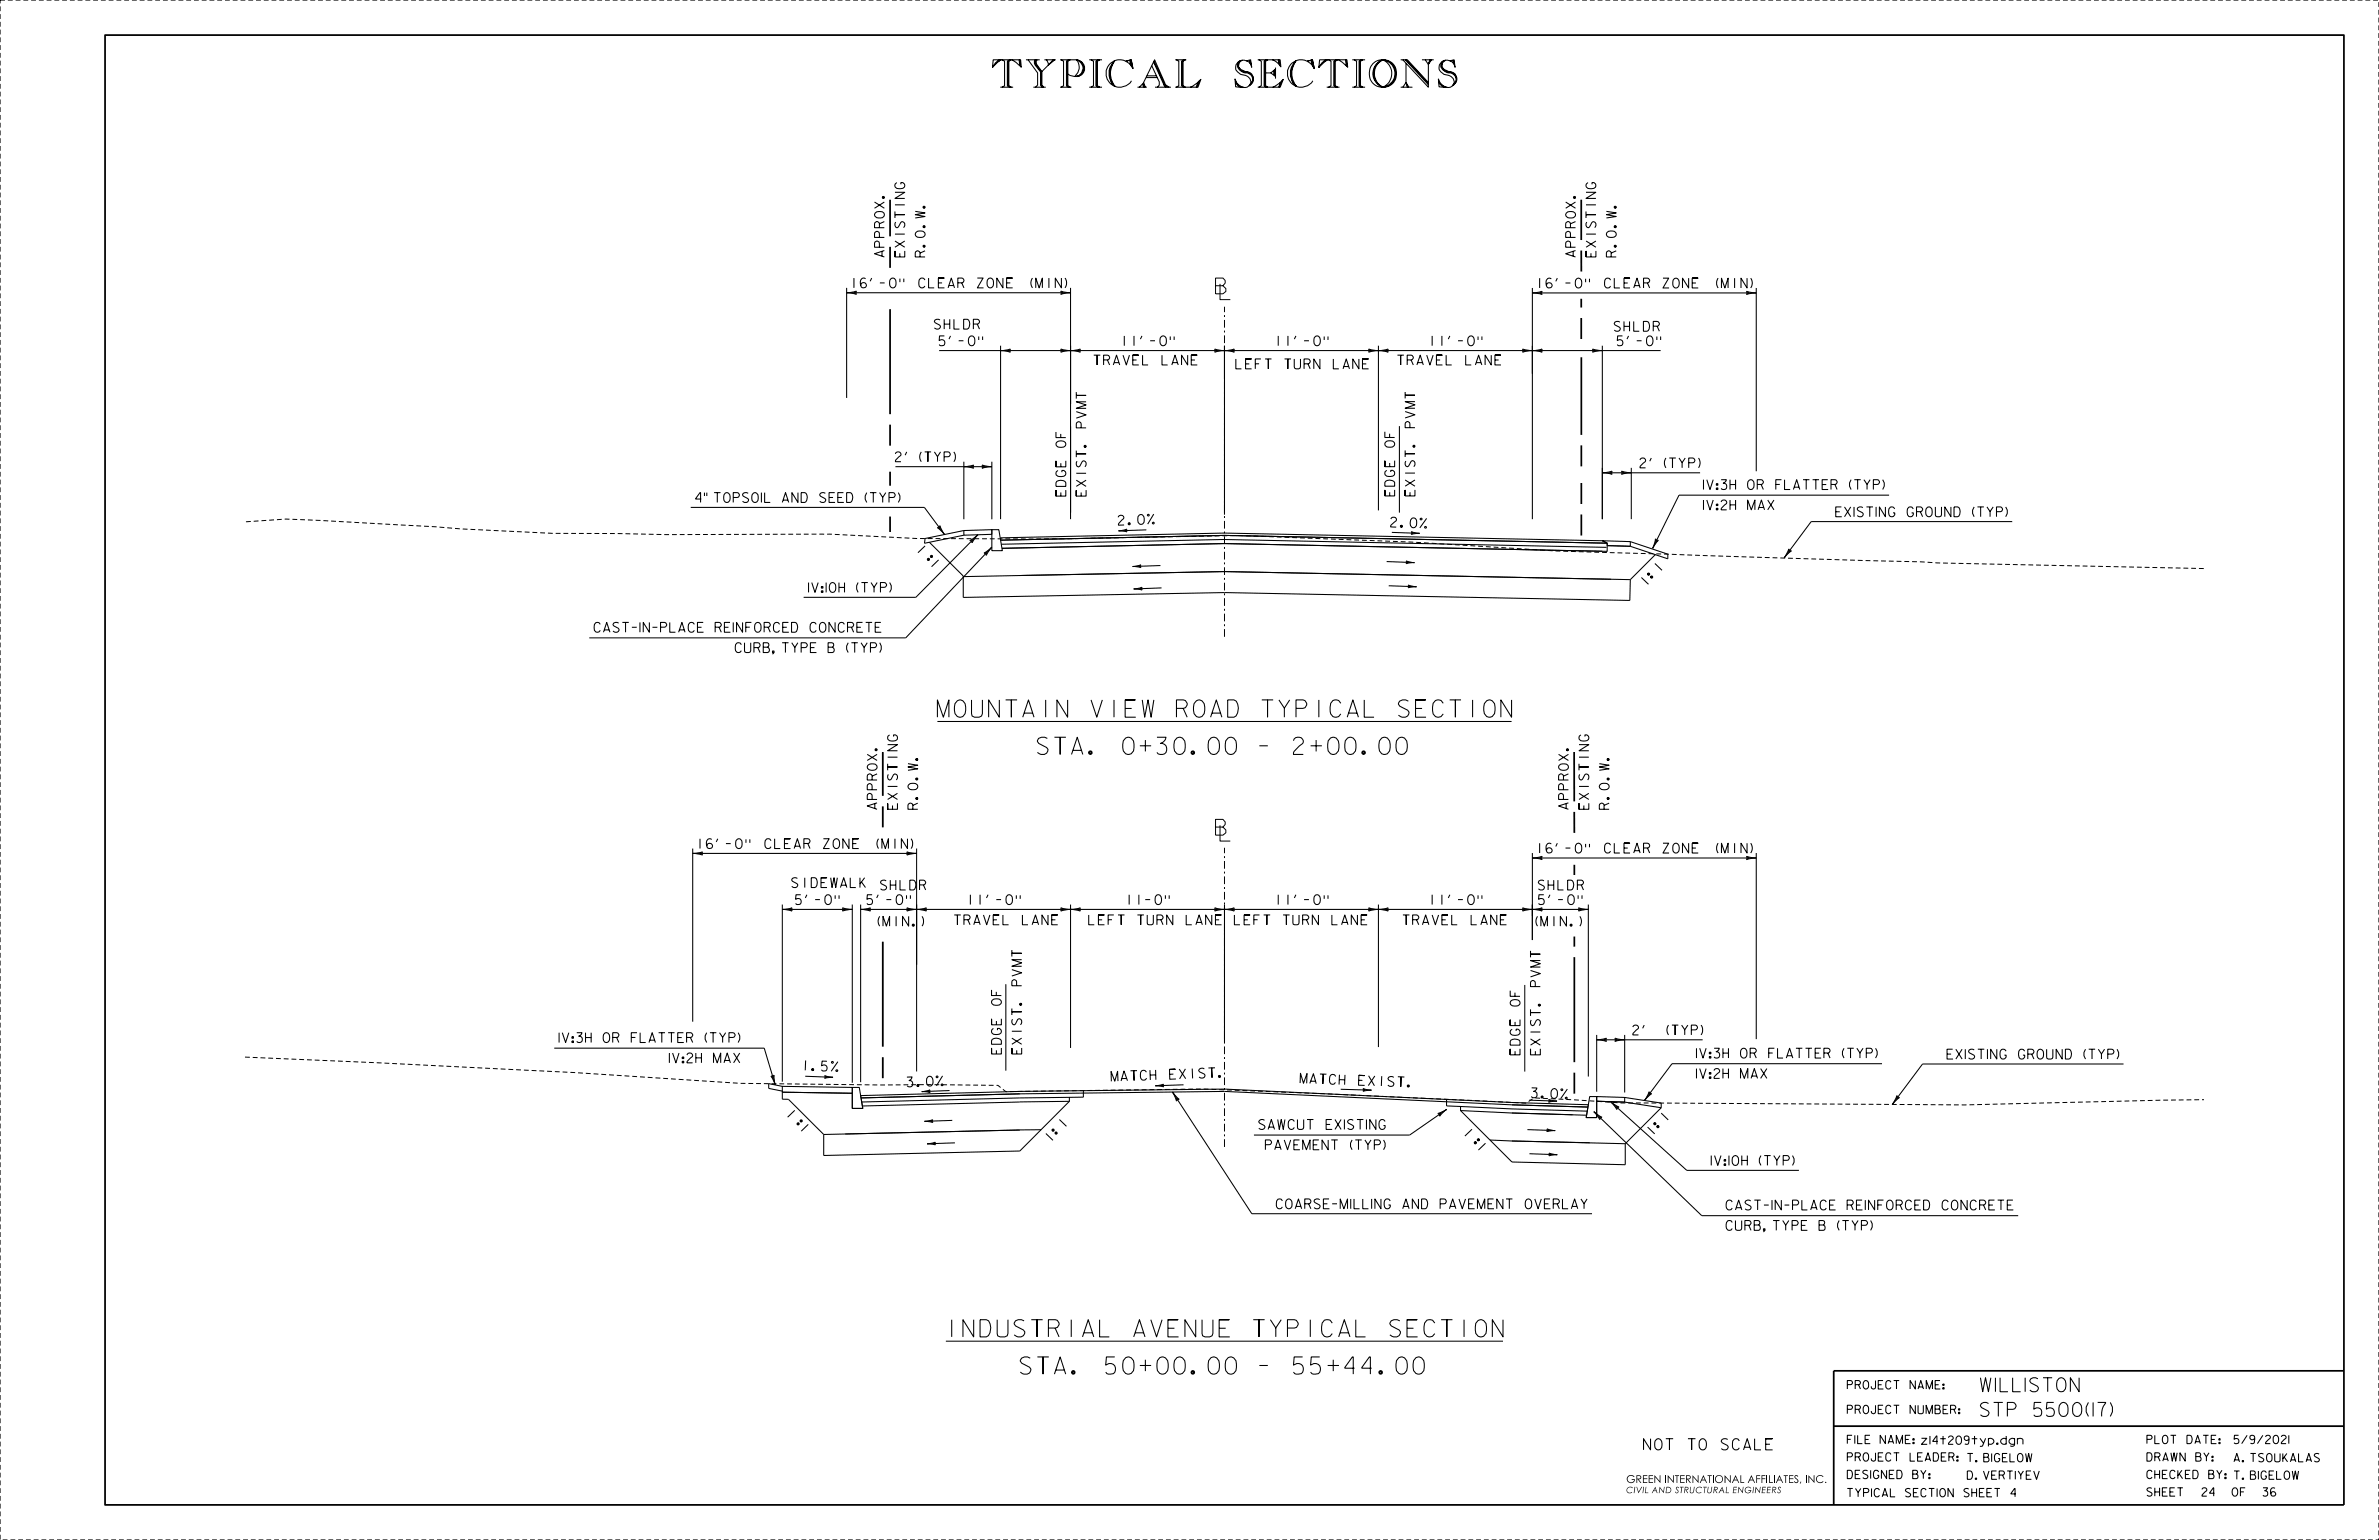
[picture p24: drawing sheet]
<svg xmlns="http://www.w3.org/2000/svg" width="864mm" height="559mm" viewBox="0 0 864 559" stroke-linecap="round" stroke-linejoin="round" font-family="sans-serif">
<defs><g id="words">
<text font-size="16.4" x="360.3" y="31.6">TYPICAL SECTIONS</text>
<g font-size="6.2">
<text x="340.3" y="260.2">MOUNTAIN VIEW ROAD TYPICAL SECTION</text>
<text x="376.6" y="273.7">STA. 0+30.00 - 2+00.00</text>
<text x="343.4" y="485.1">INDUSTRIAL AVENUE TYPICAL SECTION</text>
<text x="370.4" y="498.6">STA. 50+00.00 - 55+44.00</text>
</g>
<g font-size="5.7">
<text x="441.2" y="106.6">B</text>
<text x="442.9" y="108.7">L</text>
<text x="441.2" y="303">B</text>
<text x="442.9" y="305.2">L</text>
</g>
<g font-size="5.1">
<text x="718.9" y="505">WILLISTON</text>
<text x="718.9" y="514">STP 5500(17)</text>
</g>
<text font-size="4.1" x="596.6" y="526.1">NOT TO SCALE</text>
<g font-size="3.6">
<text x="321" y="93.2" transform="rotate(-90 321 93.2)">APPROX.</text>
<text x="328.4" y="93.2" transform="rotate(-90 328.4 93.2)">EXISTING</text>
<text x="335.8" y="93.2" transform="rotate(-90 335.8 93.2)">R.O.W.</text>
<text x="571.9" y="93.2" transform="rotate(-90 571.9 93.2)">APPROX.</text>
<text x="579.3" y="93.2" transform="rotate(-90 579.3 93.2)">EXISTING</text>
<text x="586.7" y="93.2" transform="rotate(-90 586.7 93.2)">R.O.W.</text>
<text x="308.8" y="104.4">16’-0&quot; CLEAR ZONE (MIN)</text>
<text x="557.7" y="104.5">16’-0&quot; CLEAR ZONE (MIN)</text>
<text x="339.2" y="119.4">SHLDR</text>
<text x="340.9" y="125.4">5’-0&quot;</text>
<text x="406.9" y="125.4">11’-0&quot;</text>
<text x="462.8" y="125.4">11’-0&quot;</text>
<text x="518.7" y="125.4">11’-0&quot;</text>
<text x="586" y="120.2">SHLDR</text>
<text x="587.1" y="125.4">5’-0&quot;</text>
<text x="397.1" y="132.4">TRAVEL LANE</text>
<text x="448.6" y="133.8">LEFT TURN LANE</text>
<text x="507.3" y="132.4">TRAVEL LANE</text>
<text x="394.3" y="155.3" transform="rotate(-90 394.3 155.3)">PVMT</text>
<text x="513.6" y="155.2" transform="rotate(-90 513.6 155.2)">PVMT</text>
<text x="506.3" y="158.7" transform="rotate(-90 506.3 158.7)">F</text>
<text x="325" y="167.5">2’(TYP)</text>
<text x="386.9" y="162.3" transform="rotate(-90 386.9 162.3)">OF</text>
<text x="506.3" y="162.3" transform="rotate(-90 506.3 162.3)">O</text>
<text x="595.3" y="169.8">2’(TYP)</text>
<text x="506.3" y="180" transform="rotate(-90 506.3 180)">E</text>
<text x="506.3" y="176.4" transform="rotate(-90 506.3 176.4)">DGE</text>
<text x="513.6" y="180" transform="rotate(-90 513.6 180)">EXIST.</text>
<text x="618.4" y="177.6">1V:3H OR FLATTER (TYP)</text>
<text x="252.5" y="182.3">4&quot; TOPSOIL AND SEED (TYP)</text>
<text x="386.9" y="180" transform="rotate(-90 386.9 180)">EDGE</text>
<text x="394.3" y="180" transform="rotate(-90 394.3 180)">EXIST.</text>
<text x="618.4" y="185">1V:2H MAX</text>
<text x="406" y="190.6" transform="rotate(-2 406 190.6)">2 .</text>
<text x="413.1" y="190.3" transform="rotate(-2 413.1 190.3)">0 %</text>
<text x="504.8" y="191.2" transform="rotate(2 504.8 191.2)">2 .</text>
<text x="511.9" y="191.4" transform="rotate(2 511.9 191.4)">0 %</text>
<text x="666.4" y="187.5">EXISTING GROUND (TYP)</text>
<text x="336.7" y="198.9" transform="rotate(-134 336.7 198.9)">1</text>
<text x="341.6" y="204" transform="rotate(-134 341.6 204)">1 :</text>
<text x="602.5" y="207.8" transform="rotate(-46 602.5 207.8)">1</text>
<text x="293.5" y="215">1V:10H (TYP)</text>
<text x="597.6" y="212.9" transform="rotate(-46 597.6 212.9)">1 :</text>
<text x="215.7" y="229.4">CAST-IN-PLACE REINFORCED CONCRETE</text>
<text x="266.9" y="236.8">CURB, TYPE B (TYP)</text>
<text x="325.8" y="272.4" transform="rotate(-90 325.8 272.4)">NG</text>
<text x="576.7" y="272.4" transform="rotate(-90 576.7 272.4)">NG</text>
<text x="318.4" y="293.6" transform="rotate(-90 318.4 293.6)">APPROX.</text>
<text x="325.8" y="293.6" transform="rotate(-90 325.8 293.6)">EXISTI</text>
<text x="333.2" y="293.6" transform="rotate(-90 333.2 293.6)">R.O.W.</text>
<text x="569.4" y="293.6" transform="rotate(-90 569.4 293.6)">APPROX.</text>
<text x="576.7" y="293.6" transform="rotate(-90 576.7 293.6)">EXISTI</text>
<text x="584.1" y="293.6" transform="rotate(-90 584.1 293.6)">R.O.W.</text>
<text x="252.9" y="307.9">16’-0&quot; CLEAR ZONE (MIN)</text>
<text x="557.7" y="309.5">16’-0&quot; CLEAR ZONE (MIN)</text>
<text x="287.4" y="322.1">SIDEWALK</text>
<text x="319.6" y="322.9">SHLDR</text>
<text x="558.4" y="322.9">SHLDR</text>
<text x="288.8" y="328.2">5’-0&quot;</text>
<text x="314.7" y="328.2">5’-0&quot;</text>
<text x="351" y="328.2">11’-0&quot;</text>
<text x="408.7" y="328.2">11-0&quot;</text>
<text x="462.8" y="328.2">11’-0&quot;</text>
<text x="518.7" y="328.2">11’-0&quot;</text>
<text x="558.5" y="328.2">5’-0&quot;</text>
<text x="346.4" y="335.6">TRAVEL LANE</text>
<text x="395.2" y="335.6">LEFT TURN LANE</text>
<text x="448.1" y="335.6">LEFT TURN LANE</text>
<text x="509.3" y="335.6">TRAVEL LANE</text>
<text x="317" y="336.1">(MIN.)</text>
<text x="555.8" y="336.1">(MIN.)</text>
<text x="370.9" y="350.6" transform="rotate(-90 370.9 350.6)">MT</text>
<text x="370.9" y="357.7" transform="rotate(-90 370.9 357.7)">PV</text>
<text x="559.2" y="358" transform="rotate(-90 559.2 358)">PVMT</text>
<text x="363.5" y="364.8" transform="rotate(-90 363.5 364.8)">O</text>
<text x="363.5" y="361.2" transform="rotate(-90 363.5 361.2)">F</text>
<text x="551.8" y="365.1" transform="rotate(-90 551.8 365.1)">OF</text>
<text x="363.5" y="371.8" transform="rotate(-90 363.5 371.8)">E</text>
<text x="592.8" y="375.5">2’ (TYP)</text>
<text x="203" y="378.3">1V:3H OR FLATTER (TYP)</text>
<text x="363.5" y="382.5" transform="rotate(-90 363.5 382.5)">EDG</text>
<text x="370.9" y="382.5" transform="rotate(-90 370.9 382.5)">EXIST.</text>
<text x="551.8" y="382.8" transform="rotate(-90 551.8 382.8)">E</text>
<text x="551.8" y="379.2" transform="rotate(-90 551.8 379.2)">DGE</text>
<text x="559.2" y="382.8" transform="rotate(-90 559.2 382.8)">EXIST.</text>
<text x="615.8" y="383.9">1V:3H OR FLATTER (TYP)</text>
<text x="243" y="385.7">1V:2H MAX</text>
<text x="291.1" y="388.3" transform="rotate(2 291.1 388.3)">1 .</text>
<text x="298.2" y="388.6" transform="rotate(2 298.2 388.6)">5 %</text>
<text x="706.8" y="384.3">EXISTING GROUND (TYP)</text>
<text x="329.3" y="394.4" transform="rotate(-2 329.3 394.4)">3 .</text>
<text x="336.4" y="394.1" transform="rotate(-2 336.4 394.1)">0 %</text>
<text x="403.4" y="392.4" transform="rotate(-2 403.4 392.4)">MA T C H</text>
<text x="424.7" y="391.6" transform="rotate(-2 424.7 391.6)">E X I S T .</text>
<text x="472" y="393" transform="rotate(2 472 393)">MA T C H</text>
<text x="493.2" y="393.8" transform="rotate(2 493.2 393.8)">E X I S T .</text>
<text x="615.8" y="391.3">1V:2H MAX</text>
<text x="555.9" y="398.3" transform="rotate(2 555.9 398.3)">3 .</text>
<text x="563" y="398.5" transform="rotate(2 563 398.5)">0 %</text>
<text x="289.3" y="403.8" transform="rotate(-134 289.3 403.8)">1</text>
<text x="604.8" y="407.2" transform="rotate(-46 604.8 407.2)">1</text>
<text x="294.3" y="408.9" transform="rotate(-134 294.3 408.9)">1 :</text>
<text x="386.3" y="409.6" transform="rotate(-46 386.3 409.6)">1</text>
<text x="457" y="409.8">SAWCUT EXISTING</text>
<text x="535.2" y="410.6" transform="rotate(-134 535.2 410.6)">1</text>
<text x="599.8" y="412.3" transform="rotate(-46 599.8 412.3)">1 :</text>
<text x="381.4" y="414.6" transform="rotate(-46 381.4 414.6)">1 :</text>
<text x="459.4" y="417.2">PAVEMENT (TYP)</text>
<text x="540.1" y="415.7" transform="rotate(-134 540.1 415.7)">1 :</text>
<text x="621.2" y="422.9">1V:10H (TYP)</text>
<text x="463.3" y="438.6">COARSE-MILLING AND PAVEMENT OVERLAY</text>
<text x="626.6" y="439">CAST-IN-PLACE REINFORCED CONCRETE</text>
<text x="626.6" y="446.4">CURB, TYPE B (TYP)</text>
</g>
<g font-size="3">
<text x="670.6" y="504">PROJECT NAME:</text>
<text x="670.6" y="513">PROJECT NUMBER:</text>
<text x="670.6" y="523.8">FILE NAME:z14t209typ.dgn</text>
<text x="779.3" y="523.8">PLOT DATE:</text>
<text x="811" y="523.8">5/9/2021</text>
<text x="670.6" y="530.2">PROJECT LEADER: T. BIGELOW</text>
<text x="779.3" y="530.2">DRAWN BY:</text>
<text x="811" y="530.4">A. TSOUKALAS</text>
<text x="670.6" y="536.5">DESIGNED BY:</text>
<text x="714.2" y="536.8">D. VERTIYEV</text>
<text x="779.3" y="536.5">CHECKED BY:T. BIGELOW</text>
<text x="670.6" y="543.1">TYPICAL SECTION SHEET 4</text>
<text x="779.3" y="542.9">SHEET</text>
<text x="810.4" y="542.9">OF</text>
<text x="821.2" y="542.9">36</text>
</g>
<text font-size="2.8" x="590.3" y="538.1">GREEN INTERNATIONAL AFFILIATES, INC.</text>
<text font-size="2.3" x="590.3" y="541.8">CIVIL AND STRUCTURAL ENGINEERS</text>
</g></defs>
<path d="M0 0h863.6v558.8h-863.6v-558.8M89.3 189.3l14.5-1 96.9 5.2 23.7 .1 17.5 .4 59.3-.2 31.6 1.6 42 .2 74.9-1.3 62.2 2.4a1427.9 1427.9 0 0 0 93.5 4.4l92.1 2.8 5.8 .4 96.8 2M88.9 383.6l48.7 2.1 70.9 3.5 60.2 3.9 51.5 .6 16.8-.1 25.3 .2 2.8 2.3 71.6-1 45.8 1.8 71.4 3.4 3-1.9 31.9 1.8 124.3 .7 87-1.9" fill="none" stroke="#000" stroke-width=".36" stroke-dasharray="1.8 1.1" stroke-linecap="butt"/>
<g fill="none" stroke="#000" stroke-width=".38">
<path d="M307.3 106.2l3.6 .6-.3-.6M307.3 106.2h81.3l-3.5 .6 .2-.6M307.3 104.5v39.9M310 106.4l.6 .2M310.9 105.6l-3.6 .6M385.9 106.4l-.5 .2M388.6 104.5v83.9M556.3 104.5v83.9M558.9 106.4l.6 .2M559.5 106.3l.3 .6-3.5-.6M559.8 105.7l-3.5 .6M634.3 106.3l-.3 .6 3.5-.6h-81.2"/>
<path d="M634.9 106.4l-.6 .2M637.5 104.5v66.5M340.9 127.2h261.9M363.2 127.2l3.6-.6-.3 .6 .3 .6zM363.2 125.4v63M365.9 127.4l.6 .2M366.5 126.9l-.6 .2M385.1 126.6l3.5 .6-3.5 .6 .2-.6zM385.4 126.9l.5 .2M385.9 127.4l-.5 .2M388.6 127.2l3.6-.6-.3 .6 .3 .6zM391.3 127.4l.5 .2"/>
<path d="M391.8 126.9l-.5 .2M440.9 126.6l3.6 .6-3.6 .6 .3-.6zM441.3 126.9l.5 .2M441.8 127.4l-.5 .2M444.5 127.2l3.6-.6-.3 .6 .3 .6zM444.5 125.4v61.4M447.2 127.4l.5 .2M447.7 126.9l-.5 .2M496.8 126.6l3.6 .6-3.6 .6 .3-.6zM497.1 126.9l.6 .2M497.7 127.4l-.6 .2M500.4 127.2l3.5-.6-.2 .6 .2 .6z"/>
<path d="M500.4 125.4v59.8M503 127.4l.6 .2M503.6 126.9l-.6 .2M552.7 126.6l3.6 .6-3.6 .6 .3-.6zM553 126.9l.6 .2M553.6 127.4l-.6 .2M556.3 127.2l3.5-.6-.3 .6 .3 .6zM558.9 127.4l.6 .2M559.5 126.9l-.6 .2M578.1 126.6l3.6 .6-3.6 .6 .3-.6zM578.4 126.9l.6 .2M579 127.4l-.6 .2"/>
<path d="M581.7 125.4v63M508 154.6v31.4M325 169.3h35M349.9 169.3l3.5-.6-.2 .6 .2 .6zM349.9 167.5v20.9M352.6 169.5l.5 .2M353.1 169l-.5 .2M356.5 168.7l3.5 .6-3.5 .6 .3-.6zM356.8 169l.6 .2M357.4 169.4l-.6 .3M360 167.5v20.9M581.7 171.6h35.4"/>
<path d="M581.7 171.6l3.5-.6-.3 .6 .3 .5zM584.3 171.7l.6 .2M584.9 171.2l-.6 .2M588.6 171l3.6 .6-3.6 .5 .3-.6zM589 171.2l.5 .2M589.5 171.7l-.5 .2M592.2 169.8v18.6M685.8 179.7h-76.3l-9.6 19.3M250.8 184.1h84.8l7.3 9.9M337.4 196.8l12.3 12.2v7.8l94.8-1.8 147.1 2.9 .2-7.6M340.3 191.5l.6-.2 .3-.6 1.7 3.3zM340.7 191.6l.5 .3"/>
<path d="M341.2 191.2l.2 .5M349.9 192.5l10.1-.3v1.7l-10.1 .3zM349.9 192.5l-14.1 2.9-.2 1.7 14.3-2.9M352 196.1l3-2.1-2.1 3-.2-.6zM353 195.8l-.5 .3M353.2 196l-.2 .6M355 194l-22.5 22.7h-40.8M360 198.5l-2 3M360 198.5l-2.8 2.2 .6 .2 .2 .6M360 198.5l-31.2 33h-114.9M360 192.2h2.6l1.3 7.6h-3.9zM363.2 196v-.8l81.3-1.8 137.2 2.8 1.7 .9"/>
<path d="M363.2 196l81.3-1.7 138.9 2.8v3l-138.9-2.9-80.8 1.8 80.8-1.8 137.2 2.8M363.2 196l81.3-1.7 138.9 2.8M363.5 197.5l80.8-1.7 138.9 2.8M416.1 192.3l-10.1 .3M505.2 193.2l10.1 .3M581.7 196.2l10.1 .3v1.7l-8.4-.2v-.9zM591.8 196.5l13.6 4.6v1.7l-13.6-4.6-8.4-.2M601 195.5l.4 .5h.6l-2.1 3zM601.1 195.9l-.1 .6M601.7 196.3l-.5 .3M649.4 199.6l-.2 .6M649.4 199.2l.2 .6 .7 .1-2.6 2.5z"/>
<path d="M730.5 189.3h-73l-9.8 13.1M349.7 209.2l94.8-1.8 147.3 2.9M358.1 200.4l-.5 .2M358.3 200.6l-.2 .5M421.3 205.2l-10.1 .4M421.6 213.3l-10 .4M503.4 203.8l10.1 .4M504.1 212.5l10.1 .4M600.9 201.3l-9.1 9M649.9 200l-.5 .3M340.3 261.8h208.4M251.5 309.7l3.5 .6-.3-.6"/>
<path d="M251.5 309.7h81.2l-3.5 .6 .3-.6M251.5 307.9v62.8M254.1 309.8l.6 .2M255 309.1l-3.5 .6M330.1 309.8l-.6 .2M332.7 307.9v80.9M556.3 311.3l3.5 .6-.3-.6M556.3 311.3h81.2l-3.5 .6 .3-.6M556.3 309.5v31.6M558.9 311.4l.6 .2M559.8 310.7l-3.5 .6M634.9 311.4l-.6 .2"/>
<path d="M637.5 309.5v67.5M284 330l3.5-.6-.2 .6 .2 .6zM284 328.2v64.3M284 330h25.4M286.7 330.1l.5 .2M287.2 329.7l-.5 .2M305.8 329.4l3.6 .6-3.6 .6 .3-.6zM306.2 329.7l.5 .2M306.7 330.1l-.5 .2M309.4 328.2v64.7M312.4 330l3.6-.6-.3 .6 .3 .6zM312.4 330h264.2"/>
<path d="M312.4 328.2v64.5M315.1 330.1l.6 .2M315.7 329.7l-.6 .2M329.2 329.4l3.5 .6-3.5 .6 .3-.6zM329.5 329.7l.6 .2M330.1 330.1l-.6 .2M332.7 330l3.6-.6-.3 .6 .3 .6zM335.4 330.1l.6 .2M336 329.7l-.6 .2M385.1 329.4l3.5 .6-3.5 .6 .2-.6zM385.4 329.7l.5 .2M385.9 330.1l-.5 .2"/>
<path d="M388.6 330l3.6-.6-.3 .6 .3 .6zM388.6 328.2v52.1M391.3 330.1l.5 .2M391.8 329.7l-.5 .2M440.9 329.4l3.6 .6-3.6 .6 .3-.6zM441.3 329.7l.5 .2M441.8 330.1l-.5 .2M444.5 330l3.6-.6-.3 .6 .3 .6zM444.5 328.2v49.9M447.2 330.1l.5 .2M447.7 329.7l-.5 .2M496.8 329.4l3.6 .6-3.6 .6 .3-.6z"/>
<path d="M497.1 329.7l.6 .2M497.7 330.1l-.6 .2M500.4 330l3.5-.6-.2 .6 .2 .6zM500.4 328.2v51.7M503 330.1l.6 .2M503.6 329.7l-.6 .2M552.7 329.4l3.6 .6-3.6 .6 .3-.6zM553 329.7l.6 .2M553.6 330.1l-.6 .2M556.3 330l3.5-.6-.3 .6 .3 .6zM558.9 330.1l.6 .2M559.5 329.7l-.6 .2"/>
<path d="M573 329.4l3.6 .6-3.6 .6 .3-.6zM573.3 329.7l.6 .2M573.9 330.1l-.6 .2M576.6 328.2v62.4M365.1 357.1v31.4M553.5 357.4v31.4M579.6 377.3l3.6-.6-.3 .6 .3 .6zM579.6 375.5v20.6M579.6 377.3h38.5M582.3 377.4l.5 .2M582.8 377l-.5 .2M586.2 376.7l3.6 .6-3.6 .6 .3-.6z"/>
<path d="M586.5 377l.6 .2M587.1 377.4l-.6 .2M589.8 375.5v20.9M201.2 380.3h76.2l4 13.4M279.9 390.5l.6 .1 .5-.5 .4 3.6zM280.2 390.7l.3 .5M280.8 390.5v.6M284 394.2l25.4 .4v2.1l-25.4-.4zM284 394.2l-5-1v1.7l5 1M292.3 390.5l10.1 .4M309.4 394.6h2.5l1.3 7.6h-3.8zM312.6 398.4l57.6-1.5 74.3-.9 104.4 4.9 27.5 .8"/>
<path d="M344.7 395.7l-10.1 .4M388.2 399.6l-18 .2-57.1 1.5M388.2 398.2l-18 .2-57.4 1.5M393.3 395.8v2.3l-5.1 .1v1.4l-18 18.1-71.2 1.6v-7.6M425.6 396.2l2.5 2.7-.7 .1-.3 .6zM425.6 396.2l28.8 44.2h123.5M427 398.6l.1 .5M427.2 398.4l.5 .4M429.6 393.6l-10.2 .4M486.7 395.3l11.1 .3M525.1 398.9v2.4l5.1 .2v1.5l18.7 18.6 41.1 1v-7.6M555.1 399.2l10.1 .4"/>
<path d="M577.1 397.9h2.5v7.6h-3.8zM579.6 397.9l10.2 .3v1.7l-10.2-.3zM584.7 399.8l3 1.9-.6 .3-.2 .6zM584.7 399.8l27.6 24.9h40.7M589.8 398.2l13.2 2.1v1.7M598.6 396.1l.3 .6 .7 .1-2.6 2.5zM598.6 396.6l-.1 .5M599.2 396.9l-.5 .4M683.2 386h-76.2l-10 13.3M688.6 397.5l.3 .6 .6 .2-2.6 2.5zM688.6 398l-.2 .5M689.1 398.4l-.5 .3"/>
<path d="M770.9 386.1h-73l-11 14.7M313.1 401.3l-.7-3.8 57.8-1.5 74.3-.8 104.4 4.8 27.7 .9-.8 4.6h3.8v-5.9l10.2 .3 13.2 2.1M313.1 401.3l.1 .9h-3.8v-5.5l-25.4-.4v2.6h2.2l12.8 12.8M345.7 406.5l-10.1 .4M346.6 414.7l-10.1 .3M377.9 409.9l-78.9 1.8M521.9 404l3.3-1.5-2.6 2.5-.1-.6zM522.9 403.9l-.5 .2M523.1 404.1l-.4 .5M525.2 402.5l-13.5 9.4h-56.5M530.2 403l18.7 .9 27 .8M530.2 401.5l18.7 .9 27.3 .8"/>
<path d="M540.9 413.7l8 .3M548.9 414l41.1 1M548.9 414l28.2 .7M554.5 409.9l10.1 .3M555.2 418.6l10.1 .4M578.6 403.4l3 2-.6 .2-.3 .7zM578.6 403.4l39.1 37.7h114.9M580.4 405.3l.3 .5M580.6 405.1l.5 .3M586.6 401.6l.2 .6M586.7 401.5l.6 .2M603 402l-13 13"/>
<path d="M343.4 486.7h202.2M799.4 540.5a.85 .85 0 0 1 1-.6 .85 .85 0 0 1 .6 1l-1.5 1.5-.1 .5h1.7M803.8 541.8h-1.7l1.4-1.9 .1 3"/>
</g>
<path d="M444.5 231.1v-119.8M444.5 416.2v-108.6" fill="none" stroke="#000" stroke-width=".36" stroke-dasharray="2.8 1.1 .7 1.1" stroke-linecap="butt"/>
<g fill="none" stroke="#000" stroke-width=".36">
<path d="M406 192.6l3.1-.6-.2 .5 .2 .5zM408.3 192.7l.5 .1M408.8 192.2l-.5 .2M512.3 192.9l3 .6-3 .4 .3-.5zM512.6 193.1l.5 .2M513 193.6l-.4 .1M411.2 205.6l3-.7-.3 .6 .3 .5zM411.6 213.7l3-.6-.3 .5 .3 .5zM413.4 205.6l.5 .1M413.8 213.7l.5 .2M413.9 205.2l-.5 .2M414.3 213.3l-.5 .2"/>
<path d="M510.4 203.5l3.1 .7-3.1 .3 .3-.5zM510.7 203.8l.5 .1M511.2 204.2l-.5 .1M511.2 212.3l3 .6-3.1 .4 .3-.5zM511.5 212.5l.5 .2M511.9 212.9l-.4 .2M299.4 390.3l3 .6-3.1 .4 .3-.5zM299.6 390.5l.5 .2M300.1 390.9l-.5 .2M334.6 396.1l3-.6-.2 .5 .2 .5zM336.9 396.1l.5 .2M337.3 395.7l-.4 .2"/>
<path d="M419.4 394l3-.6-.2 .5 .3 .5zM421.6 394l.5 .2M422.1 393.6l-.5 .2M495 395.5l-.2 .5 3-.4M336.5 415l3-.6-.2 .5 .3 .5zM337.9 406.9l.4 .2M338.3 406.5l-.4 .2M338.6 407.3l-3-.4 3-.6-.2 .5 .3 .5M338.8 415.1l.5 .2M339.3 414.7l-.5 .2M561.6 409.6l3 .6-3.1 .4 .3-.5-.3-.5M561.8 409.9l.5 .2"/>
<path d="M562.3 410.3l-.5 .1M562.3 418.4l3 .6-3 .4 .2-.5zM562.6 418.6l.4 .2M563 419l-.5 .2"/>
</g>
<g fill="none" stroke="#000" stroke-width=".63" stroke-linecap="butt">
<path d="M38.1 12.7h812.8v533.4h-812.8zM323.1 72.5v13.3M574 72.5v14.6M323.1 89.6v7.6M574 90.9v7.6M323.1 112.2v38.1M574 108.4v3.2M574 115.4v7.6M574 129.6v28.2M323.1 154.1v7.6M323.1 171.2v5M574 161.6v7.6"/>
<path d="M574 175.3v7.6M323.1 187.4v5.6M574 186.7v7.6M320.5 272.9v15.9M571.4 272.9l.1 17.9M320.5 292.6v7.6M571.5 294.6v7.6M571.5 313.8v3.7M571.5 339.8v3.7M320.5 341.7v38.1M571.5 347.3v38.1M320.5 383.6v7.6"/>
<path d="M571.5 389.2v7.6M850.9 497.4h-185.2v48.7M665.7 517.5h185.2"/>
</g>
<use href="#words"/>
</svg>
